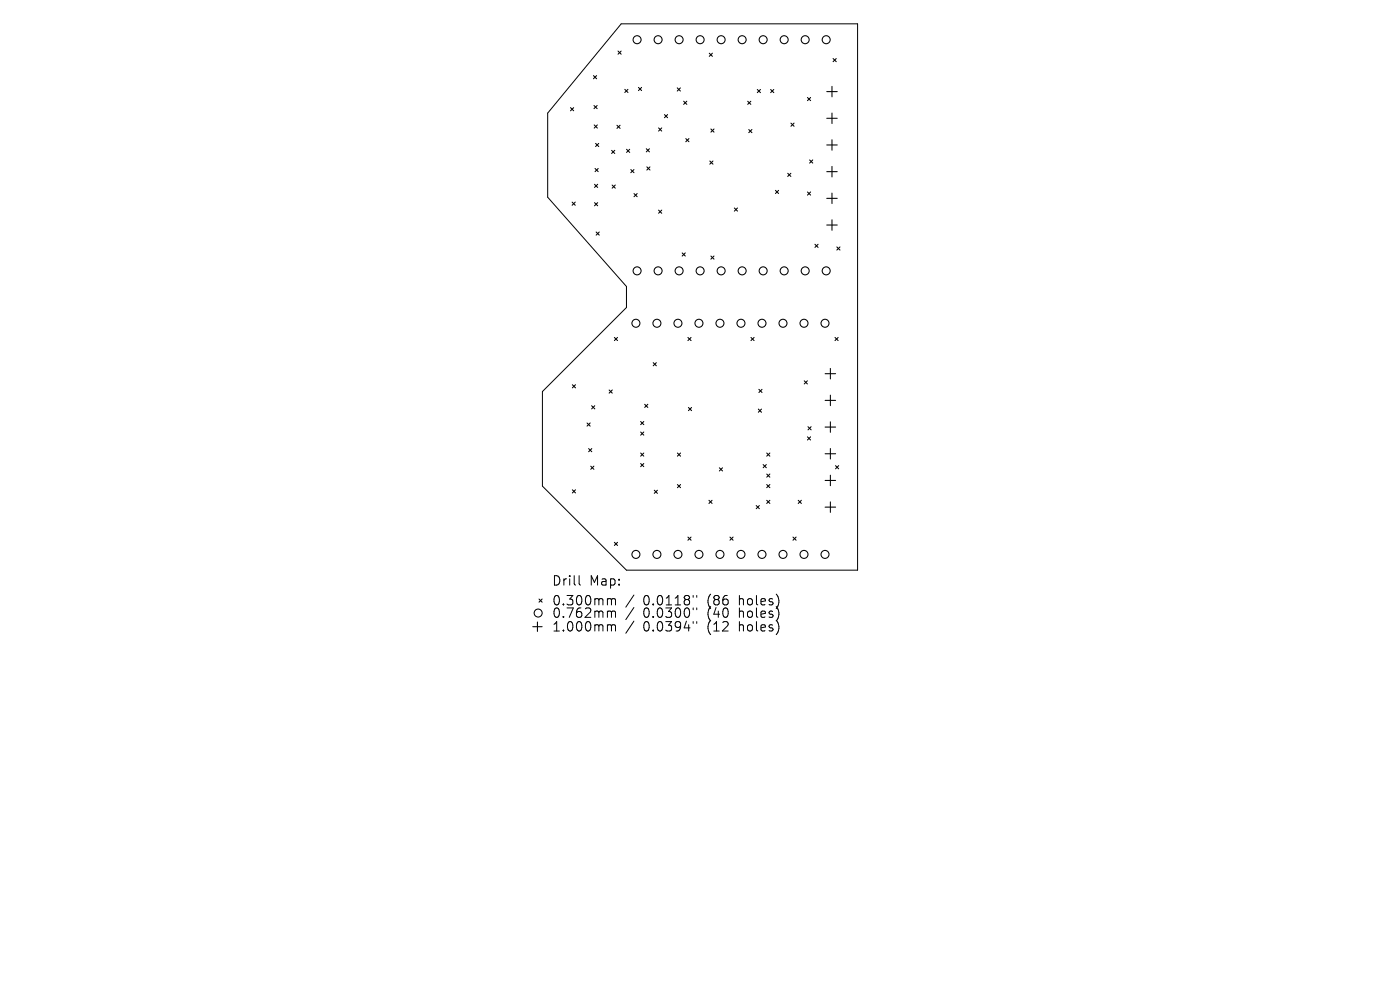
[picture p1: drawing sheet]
<svg xmlns="http://www.w3.org/2000/svg" width="297mm" height="210mm" viewBox="0 0 297 210" stroke-linecap="round" stroke-linejoin="round" font-family="sans-serif">
<defs><g id="words">
<g font-size="2.8">
<text x="117" y="124.5">Drill</text>
<text x="125" y="124.5">Map:</text>
<text x="117" y="128.7">0.300mm</text>
<text x="117" y="131.3">0.762mm</text>
<text x="136.5" y="128.7">0.0118&quot;</text>
<text x="136.5" y="131.3">0.0300&quot;</text>
<text x="150.2" y="128.7">(86</text>
<text x="150.2" y="131.3">(40</text>
<text x="157.1" y="128.7">holes)</text>
<text x="157.1" y="131.3">holes)</text>
<text x="117" y="134.2">1.000mm</text>
<text x="136.5" y="134.2">0.0394&quot;</text>
<text x="150.2" y="134.2">(12</text>
<text x="157.1" y="134.2">holes)</text>
</g>
</g></defs>
<g fill="none" stroke="#000" stroke-width=".21">
<path d="M131.8 5.1h50.1v115.8h-49l-17.8-17.8v-20l17.8-17.9v-4.4l-16.7-19v-17.8zM122.9 122.1v1.7l.2 .3M129.1 127l.5 .1 .1 .2M129.1 129.6h.3l.3 .3M129.1 132.5l.5 .1 .1 .2M129.7 127.3l.3-.3 .5 .1 .1 1.2M129.7 127.3v1M129.7 129.9v1.1M129.7 132.8v1.1M129.7 129.9l.3-.3 .5 .1 .1 1.3M129.7 132.8l.3-.3 .5 .1 .1 1.3M134.5 126.2l-1.7 2.6"/>
<path d="M134.5 128.9l-1.7 2.5M134.5 131.8l-1.7 2.5M147.1 126.3v.4M147.1 129v.3M147.1 131.9v.3M147.8 126.3v.4M147.8 129v.3M147.8 131.9v.3"/>
</g>
<g fill="none" stroke="#000" stroke-width=".22">
<path d="M125.9 16l.7 .7M126.6 16l-.7 .7M131.1 10.8l.7 .7M131.8 10.8l-.7 .7M132.5 19l.7 .6M133.2 19l-.7 .6M135.4 18.5l.7 .7M136.1 18.5l-.7 .7M143.7 18.6l.6 .7M144.3 18.6l-.6 .7M150.5 11.3l.6 .7M151.1 11.3l-.6 .7"/>
<path d="M160.7 19l.6 .7M161.3 19l-.6 .7M163.5 19l.7 .7M164.2 19l-.7 .7M175.4 19.4h2.2M176.5 18.3v2.2M176.7 12.4l.7 .7M177.4 12.4l-.7 .7M121 22.8l.7 .7M121.7 22.8l-.7 .7M126 22.4l.7 .6M126.1 26.5l.6 .7"/>
<path d="M126.1 39.1l.7 .7M126.2 35.7l.7 .7M126.4 30.4l.6 .7M126.7 22.4l-.7 .6M126.7 26.5l-.6 .7M126.8 39.1l-.7 .7M126.9 35.7l-.7 .7M127 30.4l-.6 .7M129.7 31.9l.7 .7M129.9 39.2l.6 .7M130.4 31.9l-.7 .7M130.5 39.2l-.6 .7"/>
<path d="M130.9 26.6l.6 .6M131.5 26.6l-.6 .6M132.9 31.7l.7 .6M133.6 31.7l-.7 .6M133.8 36l.7 .6M134.5 36l-.7 .6M137.1 31.6l.7 .6M137.2 35.4l.7 .7M137.8 31.6l-.7 .6M137.9 35.4l-.7 .7M139.7 27.1l.7 .7M140.4 27.1l-.7 .7"/>
<path d="M141 24.3l.6 .7M141.6 24.3l-.6 .7M145 21.5l.7 .6M145.5 29.4l.7 .7M145.7 21.5l-.7 .6M146.2 29.4l-.7 .7M150.6 34.2l.6 .6M150.8 27.4l.7 .6M151.2 34.2l-.6 .6M151.5 27.4l-.7 .6M158.6 21.5l.7 .6M158.8 27.5l.7 .6"/>
<path d="M159.3 21.5l-.7 .6M159.5 27.5l-.7 .6M167.1 36.8l.7 .6M167.8 36.8l-.7 .6M167.8 26.1l.7 .7M168.5 26.1l-.7 .7M171.3 20.7l.7 .7M171.8 33.9l.6 .7M172 20.7l-.7 .7M172.4 33.9l-.6 .7M175.4 25.1h2.2M175.4 30.8h2.2"/>
<path d="M175.4 36.4h2.2M176.5 24v2.2M176.5 29.6v2.3M176.5 35.3v2.2M121.4 42.9l.6 .6M122 42.9l-.6 .6M126.1 43l.7 .7M126.5 49.2l.6 .7M126.8 43l-.7 .7M127.1 49.2l-.6 .7M134.5 41.1l.7 .6M135.2 41.1l-.7 .6"/>
<path d="M139.7 44.6l.7 .6M140.4 44.6l-.7 .6M144.7 53.7l.7 .6M145.4 53.7l-.7 .6M150.8 54.3l.7 .7M151.5 54.3l-.7 .7M155.8 44.1l.7 .7M156.5 44.1l-.7 .7M164.5 40.4l.7 .7M165.2 40.4l-.7 .7M171.3 40.7l.7 .7M172 40.7l-.7 .7"/>
<path d="M172.9 51.8l.7 .7M173.6 51.8l-.7 .7M175.4 42.1h2.2M175.4 47.7h2.2M176.5 41v2.2M176.5 46.6v2.3M177.5 52.4l.7 .7M178.2 52.4l-.7 .7M130.3 71.6l.7 .7M131 71.6l-.7 .7M138.6 76.9l.6 .7M139.2 76.9l-.6 .7"/>
<path d="M145.9 71.6l.7 .7M146.6 71.6l-.7 .7M159.3 71.6l.7 .7M160 71.6l-.7 .7M175 79.3h2.3M176.2 78.2v2.2M177.1 71.6l.7 .7M177.8 71.6l-.7 .7M121.4 81.6l.7 .7M122.1 81.6l-.7 .7M124.5 89.7l.7 .7M124.9 95.2l.6 .6"/>
<path d="M125.2 89.7l-.7 .7M125.3 98.9l.7 .7M125.5 86.1l.7 .6M125.5 95.2l-.6 .6M126 98.9l-.7 .7M126.2 86.1l-.7 .6M129.2 82.7l.7 .7M129.9 82.7l-.7 .7M135.9 89.4l.7 .7M135.9 91.6l.7 .7M135.9 96.1l.7 .7M135.9 98.3l.7 .7"/>
<path d="M136.6 89.4l-.7 .7M136.6 91.6l-.7 .7M136.6 96.1l-.7 .7M136.6 98.3l-.7 .7M136.8 85.8l.6 .6M137.4 85.8l-.6 .6M143.7 96.1l.7 .7M144.4 96.1l-.7 .7M146 86.4l.7 .7M146.7 86.4l-.7 .7M152.6 99.2l.7 .7M153.3 99.2l-.7 .7"/>
<path d="M160.9 86.8l.6 .6M161 82.6l.7 .7M161.5 86.8l-.6 .6M161.7 82.6l-.7 .7M161.9 98.5l.7 .7M162.6 98.5l-.7 .7M162.7 96.1l.6 .7M163.3 96.1l-.6 .7M170.6 80.8l.7 .6M171.3 80.8l-.7 .6M171.3 92.7l.7 .6M171.4 90.5l.7 .7"/>
<path d="M172 92.7l-.7 .6M172.1 90.5l-.7 .7M175 84.9h2.3M175 90.6h2.3M175 96.3h2.3M176.2 83.8v2.2M176.2 89.5v2.2M176.2 95.1v2.3M177.3 98.8l.6 .7M177.9 98.8l-.6 .7M121.4 103.9l.7 .7M122.1 103.9l-.7 .7"/>
<path d="M130.3 115l.7 .7M131 115l-.7 .7M138.8 104l.7 .7M139.5 104l-.7 .7M143.7 102.8l.7 .7M144.4 102.8l-.7 .7M145.9 113.9l.7 .7M146.6 113.9l-.7 .7M150.4 106.1l.7 .7M151.1 106.1l-.7 .7M154.9 113.9l.6 .7M155.5 113.9l-.6 .7"/>
<path d="M160.4 107.2l.7 .7M161.1 107.2l-.7 .7M162.7 100.6l.6 .6M162.7 102.8l.6 .7M162.7 106.1l.6 .7M163.3 106.1l-.6 .7M163.3 100.6l-.6 .6M163.3 102.8l-.6 .7M168.2 113.9l.7 .7M168.9 113.9l-.7 .7M169.3 106.1l.7 .7M170 106.1l-.7 .7"/>
<path d="M175 101.9h2.3M175 107.6h2.3M176.2 100.8v2.2M176.2 106.5v2.2M113 132.9h2M114 131.9v2M114.3 127.1l.7 .6M115 127.1l-.7 .6"/>
<circle cx="135.2" cy="8.4" r=".85"/>
<circle cx="139.6" cy="8.4" r=".85"/>
<circle cx="144.1" cy="8.4" r=".85"/>
<circle cx="148.5" cy="8.4" r=".85"/>
<circle cx="153" cy="8.4" r=".85"/>
<circle cx="157.4" cy="8.4" r=".85"/>
<circle cx="161.9" cy="8.4" r=".85"/>
<circle cx="166.4" cy="8.4" r=".85"/>
<circle cx="170.8" cy="8.4" r=".85"/>
<circle cx="175.3" cy="8.4" r=".85"/>
<circle cx="135.2" cy="57.5" r=".85"/>
<circle cx="139.6" cy="57.5" r=".85"/>
<circle cx="144.1" cy="57.5" r=".85"/>
<circle cx="148.5" cy="57.5" r=".85"/>
<circle cx="153" cy="57.5" r=".85"/>
<circle cx="157.4" cy="57.5" r=".85"/>
<circle cx="161.9" cy="57.5" r=".85"/>
<circle cx="166.4" cy="57.5" r=".85"/>
<circle cx="170.8" cy="57.5" r=".85"/>
<circle cx="175.3" cy="57.5" r=".85"/>
<circle cx="134.9" cy="68.6" r=".85"/>
<circle cx="139.4" cy="68.6" r=".85"/>
<circle cx="143.8" cy="68.6" r=".85"/>
<circle cx="148.3" cy="68.6" r=".85"/>
<circle cx="152.7" cy="68.6" r=".85"/>
<circle cx="157.2" cy="68.6" r=".85"/>
<circle cx="161.7" cy="68.6" r=".85"/>
<circle cx="166.1" cy="68.6" r=".85"/>
<circle cx="170.6" cy="68.6" r=".85"/>
<circle cx="175" cy="68.6" r=".85"/>
<circle cx="134.9" cy="117.6" r=".85"/>
<circle cx="139.4" cy="117.6" r=".85"/>
<circle cx="143.8" cy="117.6" r=".85"/>
<circle cx="148.3" cy="117.6" r=".85"/>
<circle cx="152.7" cy="117.6" r=".85"/>
<circle cx="157.2" cy="117.6" r=".85"/>
<circle cx="161.7" cy="117.6" r=".85"/>
<circle cx="166.1" cy="117.6" r=".85"/>
<circle cx="170.6" cy="117.6" r=".85"/>
<circle cx="175" cy="117.6" r=".85"/>
<circle cx="114.2" cy="130" r=".85"/>
</g>
<use href="#words"/>
</svg>
